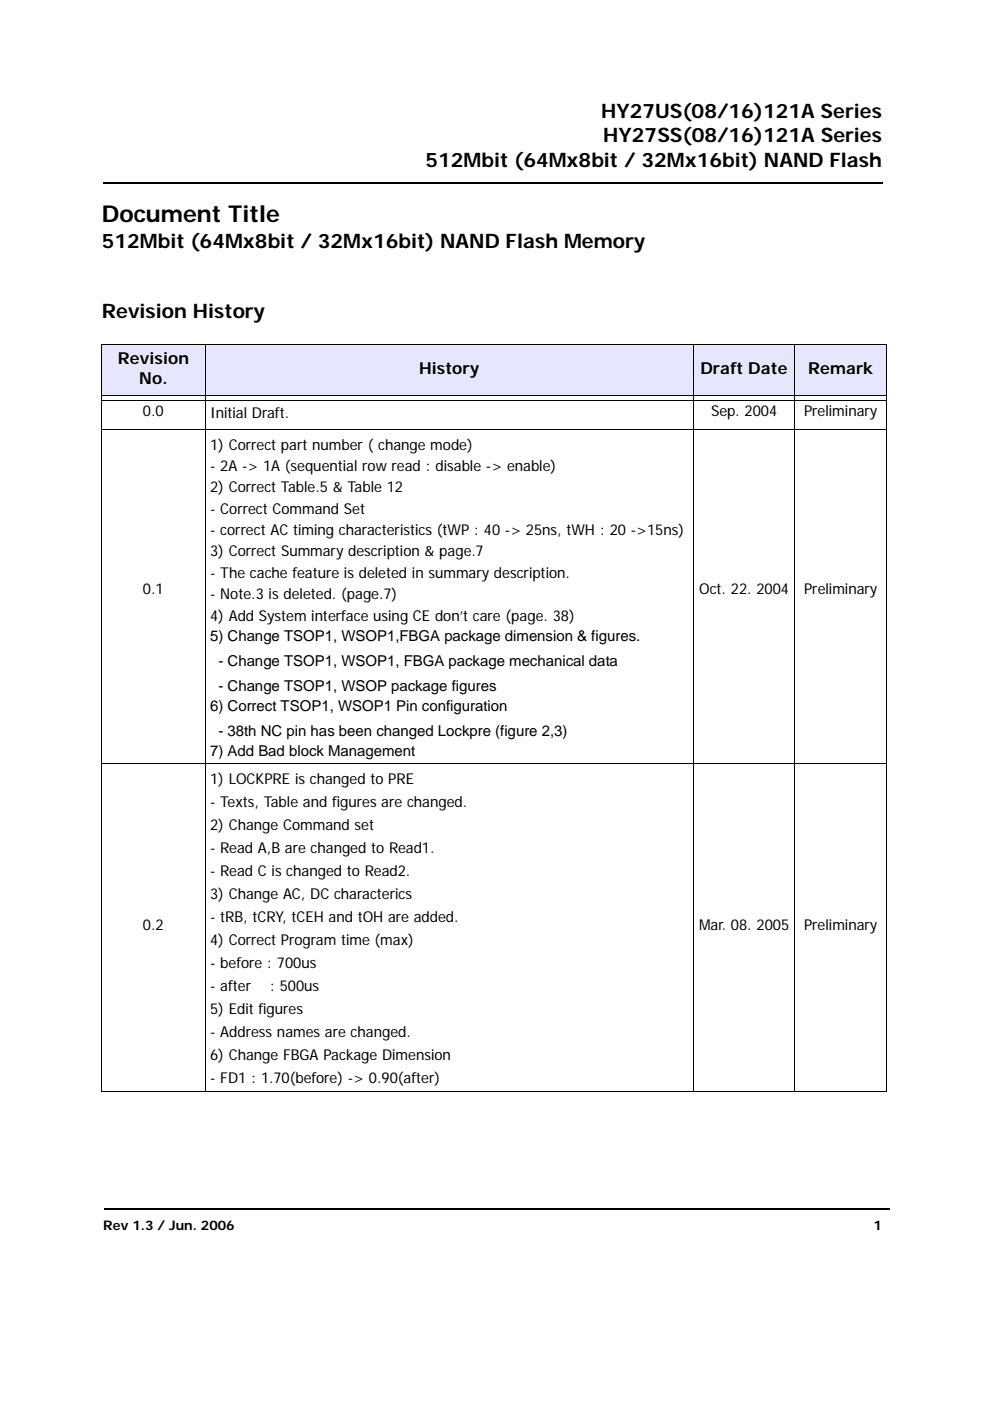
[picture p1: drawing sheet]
<svg xmlns="http://www.w3.org/2000/svg" width="210mm" height="297mm" viewBox="0 0 210 297" stroke-linecap="round" stroke-linejoin="round" font-family="sans-serif">
<defs><g id="words">
<text font-size="4.9" x="21.6" y="47.1">Document Title</text>
<g font-size="4.2">
<text x="127.5" y="25.1">HY27US(08/16)121A Series</text>
<text x="90.2" y="35.4">512Mbit (64Mx8bit / 32Mx16bit) NAND Flash</text>
<text x="127.9" y="30">HY27SS(08/16)121A Series</text>
<text x="21.6" y="52.6">512Mbit (64Mx8bit / 32Mx16bit) NAND Flash Memory</text>
<text x="21.6" y="67.5">Revision History</text>
</g>
<g font-size="3.5">
<text x="25" y="77.2">Revision</text>
<text x="29.5" y="81.4">No.</text>
<text x="88.9" y="79.3">History</text>
<text x="148.5" y="79.3">Draft Date</text>
<text x="171.4" y="79.3">Remark</text>
</g>
<g font-size="3.2">
<text x="30.3" y="88.3">0.0</text>
<text x="44.6" y="88.6">Initial Draft.</text>
<text x="150.7" y="88.3">Sep. 2004</text>
<text x="170.5" y="88.3">Preliminary</text>
<text x="44.6" y="95.3">1) Correct part number ( change mode)</text>
<text x="44.6" y="99.8">- 2A -&gt; 1A (sequential row read : disable -&gt; enable)</text>
<text x="44.6" y="104.4">2) Correct Table.5 &amp; Table 12</text>
<text x="44.6" y="108.9">- Correct Command Set</text>
<text x="44.6" y="113.5">- correct AC timing characteristics (tWP : 40 -&gt; 25ns, tWH : 20 -&gt;15ns)</text>
<text x="44.6" y="118">3) Correct Summary description &amp; page.7</text>
<text x="44.6" y="122.5">- The cache feature is deleted in summary description.</text>
<text x="30.3" y="126">0.1</text>
<text x="44.6" y="127">- Note.3 is deleted. (page.7)</text>
<text x="44.6" y="131.6">4) Add System interface using CE don’t care (page. 38)</text>
<text x="148.2" y="126">Oct. 22. 2004</text>
<text x="170.5" y="126">Preliminary</text>
<text x="44.6" y="135.8">5) Change TSOP1, WSOP1,FBGA package dimension &amp; figures.</text>
<text x="46.3" y="141.1">- Change TSOP1, WSOP1, FBGA package mechanical data</text>
<text x="46.3" y="146.4">- Change TSOP1, WSOP package figures</text>
<text x="44.6" y="150.7">6) Correct TSOP1, WSOP1 Pin configuration</text>
<text x="46.3" y="156">- 38th NC pin has been changed Lockpre (figure 2,3)</text>
<text x="44.6" y="160.2">7) Add Bad block Management</text>
<text x="44.6" y="166.2">1) LOCKPRE is changed to PRE</text>
<text x="44.6" y="171.1">- Texts, Table and figures are changed.</text>
<text x="44.6" y="176">2) Change Command set</text>
<text x="44.6" y="180.8">- Read A,B are changed to Read1.</text>
<text x="44.6" y="185.7">- Read C is changed to Read2.</text>
<text x="44.6" y="190.6">3) Change AC, DC characterics</text>
<text x="30.3" y="197.2">0.2</text>
<text x="44.6" y="195.5">- tRB, tCRY, tCEH and tOH are added.</text>
<text x="148.2" y="197.2">Mar. 08. 2005</text>
<text x="170.5" y="197.2">Preliminary</text>
<text x="44.6" y="200.4">4) Correct Program time (max)</text>
<text x="44.6" y="205.3">- before : 700us</text>
<text x="44.6" y="210.1">- after</text>
<text x="44.6" y="215">5) Edit figures</text>
<text x="57.2" y="210.1">: 500us</text>
<text x="44.6" y="219.9">- Address names are changed.</text>
<text x="44.6" y="224.8">6) Change FBGA Package Dimension</text>
<text x="44.6" y="229.7">- FD1 : 1.70(before) -&gt; 0.90(after)</text>
</g>
<g font-size="2.8">
<text x="21.9" y="260.7">Rev 1.3 / Jun. 2006</text>
<text x="185.2" y="260.7">1</text>
</g>
</g></defs>
<path d="M21.8 38.7h.2v.3h-.2zM22.2 256.2h.1v.3h-.1z" fill="#000"/>
<path d="M22 38.8h165.2M22.3 256.3h166.4" fill="none" stroke="#000" stroke-width=".36"/>
<g fill="#e6e6ff">
<path d="M21.6 73.1h22v10.8h-22z"/>
<path d="M43.5 73.1h103.6v10.8h-103.6z"/>
<path d="M147 73.1h21.6v10.8h-21.6z"/>
<path d="M168.5 73.1h19.6v10.8h-19.6z"/>
</g>
<path d="M21.5 73.1h166.6M21.6 73.2v158.1M43.5 73v158.5M147 73v158.5M168.5 73v158.5M188 73.2v158.1M21.5 91.1h166.6M21.7 83.9h166.2M21.7 84.8h166.2M21.5 161.9h166.6M21.5 231.4h166.6" fill="none" stroke="#000" stroke-width=".21"/>
<use href="#words"/>
</svg>
